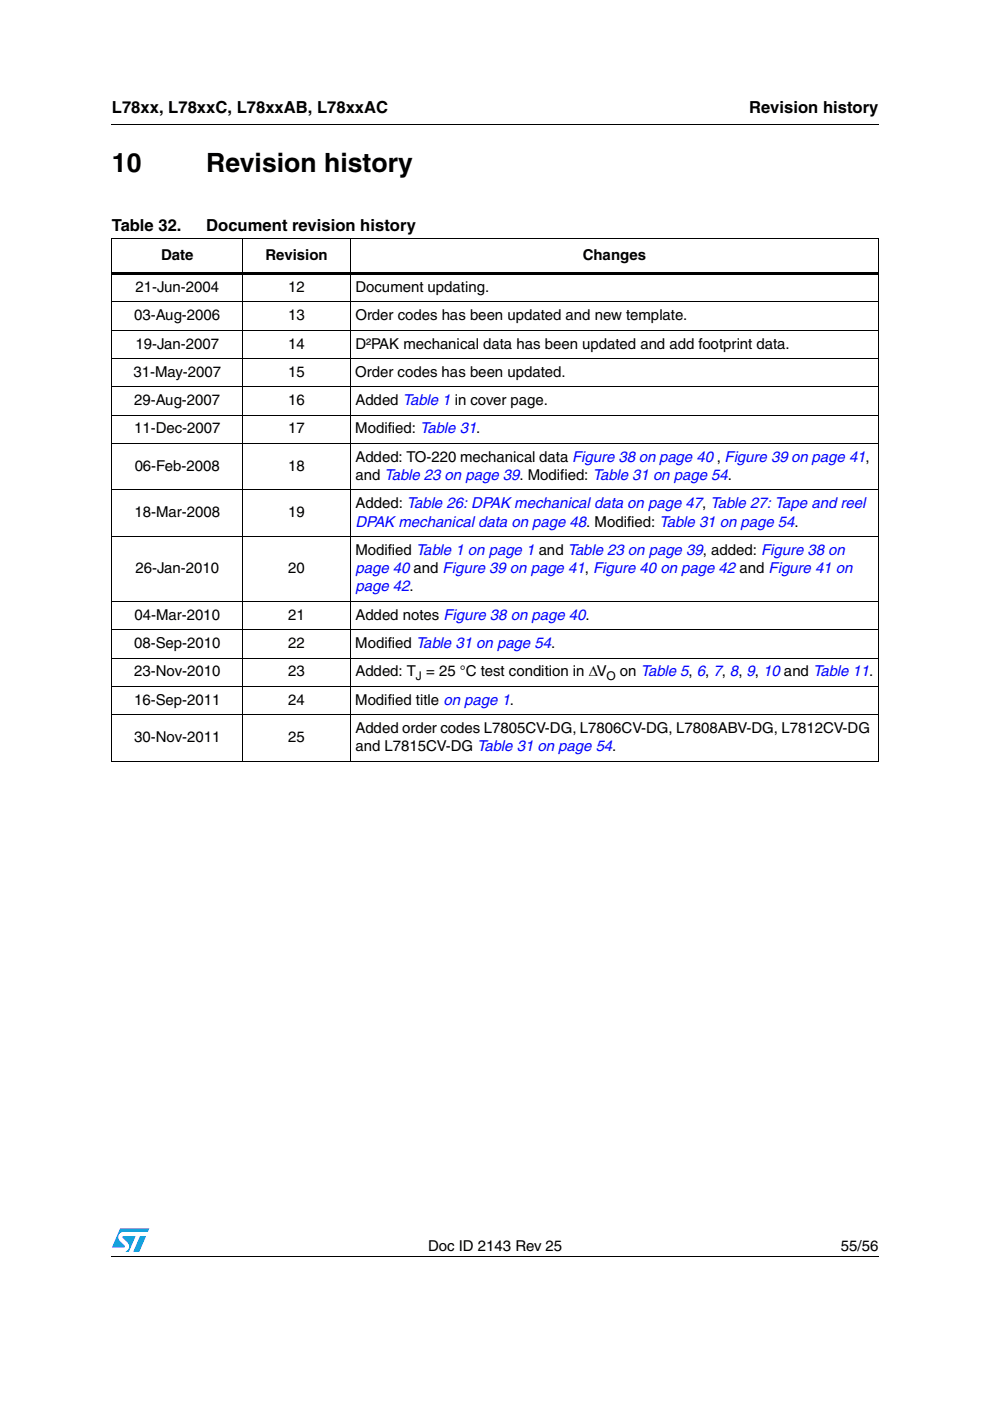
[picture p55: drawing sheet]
<svg xmlns="http://www.w3.org/2000/svg" width="210mm" height="297mm" viewBox="0 0 210 297" stroke-linecap="round" stroke-linejoin="round" font-family="sans-serif">
<defs><g id="words">
<g font-size="5.6">
<text x="23.7" y="36.4">10</text>
<text x="43.7" y="36.4">Revision history</text>
</g>
<g font-size="3.5">
<text x="23.7" y="23.9">L78xx, L78xxC, L78xxAB, L78xxAC</text>
<text x="158.8" y="23.9">Revision history</text>
<text x="23.7" y="49.1">Table 32.</text>
<text x="43.7" y="49.1">Document revision history</text>
</g>
<g font-size="3.2">
<text x="34.1" y="55.2">Date</text>
<text x="56.3" y="55.2">Revision</text>
<text x="123.6" y="55.2">Changes</text>
<text x="28.7" y="61.9">21-Jun-2004</text>
<text x="61.1" y="61.9">12</text>
<text x="75.3" y="61.9">Document updating.</text>
<text x="28.5" y="67.9">03-Aug-2006</text>
<text x="61.1" y="67.9">13</text>
<text x="75.3" y="67.9">Order codes has been updated and new template.</text>
<text x="28.7" y="73.9">19-Jan-2007</text>
<text x="61.1" y="73.9">14</text>
<text x="75.4" y="73.9">D²PAK mechanical data has been updated and add footprint data.</text>
<text x="28.3" y="79.9">31-May-2007</text>
<text x="61.1" y="79.9">15</text>
<text x="75.3" y="79.9">Order codes has been updated.</text>
<text x="28.5" y="85.9">29-Aug-2007</text>
<text x="61.1" y="85.9">16</text>
<text x="75.3" y="85.9">Added Table 1 in cover page.</text>
<text x="28.4" y="91.9">11-Dec-2007</text>
<text x="61.1" y="91.9">17</text>
<text x="75.3" y="91.9">Modified: Table 31.</text>
<text x="28.6" y="99.8">06-Feb-2008</text>
<text x="61.1" y="99.8">18</text>
<text x="75.4" y="97.9">Added: TO-220 mechanical data Figure 38 on page 40, Figure 39 on page 41,</text>
<text x="75.4" y="101.7">and Table 23 on page 39. Modified: Table 31 on page 54.</text>
<text x="75.4" y="107.8">Added: Table 26: DPAK mechanical data on page 47, Table 27: Tape and reel</text>
<text x="28.5" y="109.7">18-Mar-2008</text>
<text x="61.1" y="109.7">19</text>
<text x="75.4" y="117.6">Modified Table 1 on page 1 and Table 23 on page 39, added: Figure 38 on</text>
<text x="28.7" y="121.5">26-Jan-2010</text>
<text x="61.1" y="121.5">20</text>
<text x="28.5" y="131.4">04-Mar-2010</text>
<text x="61.1" y="131.4">21</text>
<text x="75.3" y="131.4">Added notes Figure 38 on page 40.</text>
<text x="28.4" y="137.4">08-Sep-2010</text>
<text x="61.1" y="137.4">22</text>
<text x="75.3" y="137.4">Modified Table 31 on page 54.</text>
<text x="28.4" y="143.4">23-Nov-2010</text>
<text x="61.1" y="143.4">23</text>
<text x="75.3" y="143.4">Added: T = 25 °C test condition in ΔV</text>
<text x="131.4" y="143.4">on Table 5, 6, 7, 8, 9, 10 and Table 11.</text>
<text x="28.4" y="149.4">16-Sep-2011</text>
<text x="61.1" y="149.4">24</text>
<text x="75.3" y="149.4">Modified title on page 1.</text>
<text x="75.4" y="155.4">Added order codes L7805CV-DG, L7806CV-DG, L7808ABV-DG, L7812CV-DG</text>
<text x="28.4" y="157.3">30-Nov-2011</text>
<text x="61.1" y="157.3">25</text>
<text x="75.4" y="159.3">and L7815CV-DG Table 31 on page 54.</text>
<text x="90.8" y="265.1">Doc ID 2143 Rev 25</text>
<text x="178.3" y="265.1">55/56</text>
</g>
<g font-size="3.2" fill="#00f">
<text x="75.4" y="111.6">DPAK mechanical data on page 48. Modified: Table 31 on page 54.</text>
<text x="75.4" y="125.4">page 42.</text>
<text x="75.4" y="121.5">page 40 and Figure 39 on page 41, Figure 40 on page 42 and Figure 41 on</text>
</g>
<g font-size="2.5">
<text x="88.2" y="144.2">J</text>
<text x="128.6" y="144.2">O</text>
</g>
</g></defs>
<g fill="#009ad9">
<path d="M29.7 262.1h1.3l-1.5 3.3h-1.2z"/>
<path d="M25.5 260.5h6.2l-.4 .7h-5.1a1.13 1.13 0 0 0-1.1 .7 1.13 1.13 0 0 0 .3 1.2l1.1 1-.1 .3-2.7 .1z"/>
<path d="M26 262.1h2.8l-1.5 3.3h-.7a1.18 1.18 0 0 0 .5-1.9l-1.1-1.1z"/>
</g>
<path d="M23.6 26.2l.1 .2zM23.6 57.8h162.7v.5h-162.7zM23.6 266.3l.1 .1z" fill="#000"/>
<g fill="none" stroke="#000" stroke-width=".21">
<path d="M23.7 26.3h162.6M23.6 50.6h162.7M23.7 50.7v110.6M51.4 50.5v111M74.3 50.5v111M186.2 50.7v110.6M23.6 64h162.7M23.6 70h162.7M23.6 76h162.7M23.6 82h162.7M23.6 88h162.7M23.6 94h162.7"/>
<path d="M23.6 103.9h162.7M23.6 113.7h162.7M23.6 127.5h162.7M23.6 133.5h162.7M23.6 139.5h162.7M23.6 145.5h162.7M23.6 151.5h162.7M23.6 161.4h162.7M23.7 266.3h162.6"/>
</g>
<use href="#words"/>
</svg>
